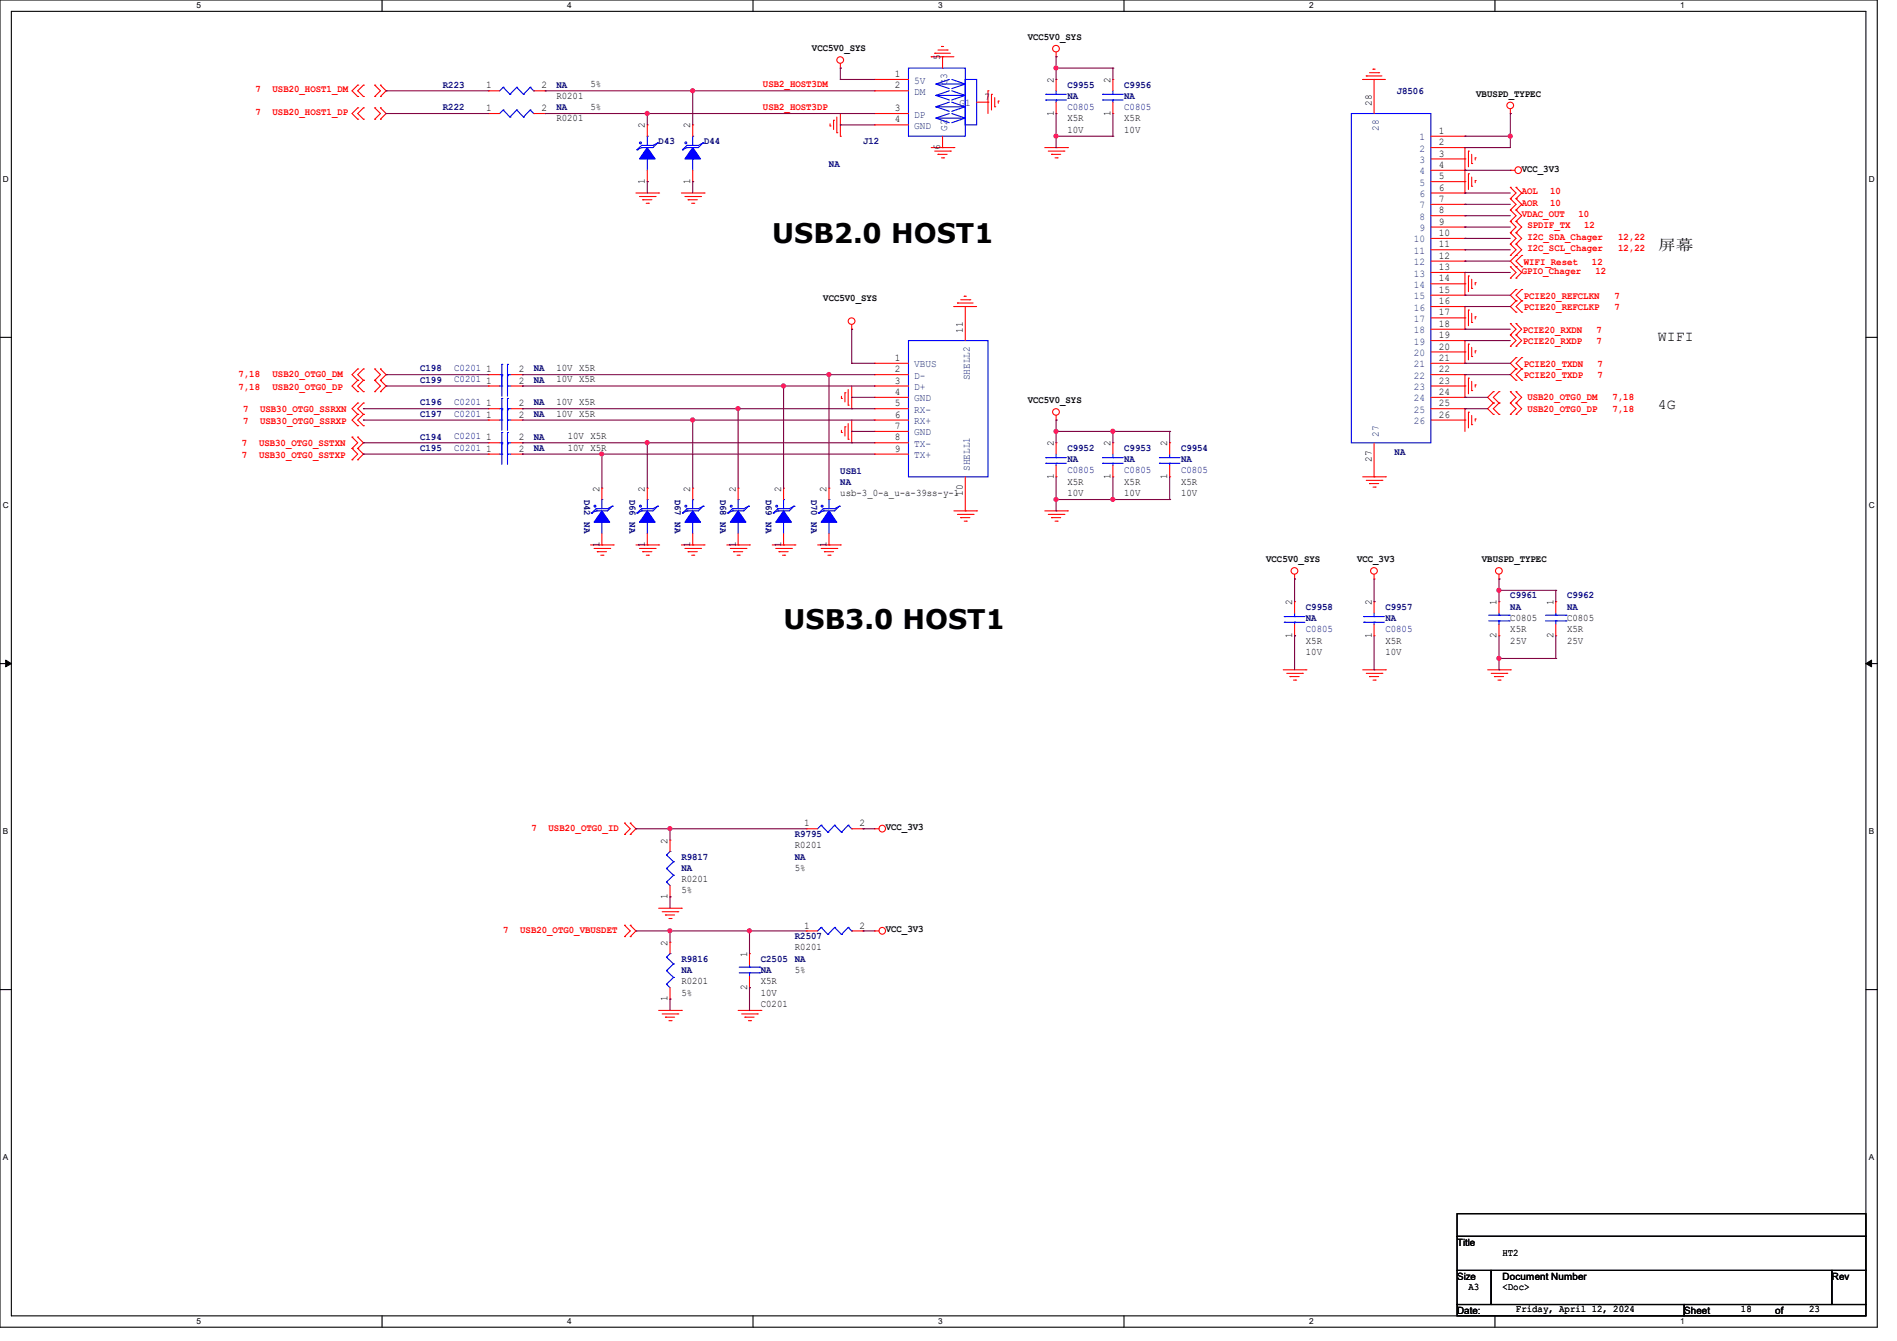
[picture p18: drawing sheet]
<svg xmlns="http://www.w3.org/2000/svg" width="297mm" height="210mm" viewBox="0 0 297 210" stroke-linecap="round" stroke-linejoin="round" font-family="sans-serif">
<defs><g id="words">
<g font-size="4.2">
<text x="120.9" y="38">USB2.0 HOST1</text>
<text x="122.7" y="98.5">USB3.0 HOST1</text>
</g>
<g font-size="2.3">
<text x="259.6" y="39.2">屏幕</text>
<text x="259.6" y="53.4">WIFI</text>
<text x="259.6" y="64.1">4G</text>
</g>
<g font-size="1.6">
<text x="127.1" y="8">VCC5V0_SYS</text>
<text x="147.2" y="9.4" transform="rotate(-90 147.2 9.4)">5</text>
<text x="160.9" y="6.3">VCC5V0_SYS</text>
<text x="76.1" y="13.8">1</text>
<text x="76.1" y="17.4">1</text>
<text x="84.8" y="13.8">2</text>
<text x="84.8" y="17.4">2</text>
<text x="87.1" y="15.5">R0201</text>
<text x="92.5" y="13.7">5%</text>
<text x="92.5" y="17.2">5%</text>
<text x="140.1" y="12.1">1</text>
<text x="140.1" y="13.8">2</text>
<text x="140.1" y="17.4">3</text>
<text x="154.1" y="15.6">7</text>
<text x="165" y="13" transform="rotate(-90 165 13)">2</text>
<text x="173.9" y="13" transform="rotate(-90 173.9 13)">2</text>
<text x="214.8" y="16.6" transform="rotate(-90 214.8 16.6)">28</text>
<text x="231.1" y="15.2">VBUSPD_TYPEC</text>
<text x="87.1" y="19">R0201</text>
<text x="101" y="20.1" transform="rotate(-90 101 20.1)">2</text>
<text x="108.1" y="20.1" transform="rotate(-90 108.1 20.1)">2</text>
<text x="140.1" y="19.2">4</text>
<text x="147.2" y="23.5" transform="rotate(-90 147.2 23.5)">6</text>
<text x="165" y="18.1" transform="rotate(-90 165 18.1)">1</text>
<text x="167.1" y="19">X5R</text>
<text x="167.1" y="20.8">10V</text>
<text x="173.9" y="18.1" transform="rotate(-90 173.9 18.1)">1</text>
<text x="176" y="19">X5R</text>
<text x="176" y="20.8">10V</text>
<text x="225.3" y="21">1</text>
<text x="225.3" y="22.7">2</text>
<text x="101" y="28.8" transform="rotate(-90 101 28.8)">1</text>
<text x="108.1" y="28.8" transform="rotate(-90 108.1 28.8)">1</text>
<text x="225.3" y="24.5">3</text>
<text x="225.3" y="26.3">4</text>
<text x="225.3" y="28.1">5</text>
<text x="225.3" y="29.8">6</text>
<text x="238.2" y="26.9">VCC_3V3</text>
<text x="225.3" y="31.6">7</text>
<text x="225.3" y="33.4">8</text>
<text x="225.3" y="35.2">9</text>
<text x="225.3" y="37">10</text>
<text x="225.3" y="38.7">11</text>
<text x="225.3" y="40.5">12</text>
<text x="128.9" y="47.2">VCC5V0_SYS</text>
<text x="225.3" y="42.3">13</text>
<text x="225.3" y="44.1">14</text>
<text x="225.3" y="45.8">15</text>
<text x="225.3" y="47.6">16</text>
<text x="150.8" y="52.1" transform="rotate(-90 150.8 52.1)">11</text>
<text x="225.3" y="49.4">17</text>
<text x="225.3" y="51.2">18</text>
<text x="225.3" y="53">19</text>
<text x="76.1" y="58.3">1</text>
<text x="81.2" y="58.3">2</text>
<text x="87.1" y="59.9">10V X5R</text>
<text x="87.1" y="58.1">10V X5R</text>
<text x="140.1" y="56.5">1</text>
<text x="140.1" y="58.3">2</text>
<text x="225.3" y="54.7">20</text>
<text x="225.3" y="56.5">21</text>
<text x="225.3" y="58.3">22</text>
<text x="76.1" y="60.1">1</text>
<text x="76.1" y="65.4">1</text>
<text x="76.1" y="63.6">1</text>
<text x="81.2" y="60.1">2</text>
<text x="81.2" y="65.4">2</text>
<text x="81.2" y="63.6">2</text>
<text x="87.1" y="65.2">10V X5R</text>
<text x="87.1" y="63.5">10V X5R</text>
<text x="140.1" y="60.1">3</text>
<text x="140.1" y="61.8">4</text>
<text x="140.1" y="63.6">5</text>
<text x="140.1" y="65.4">6</text>
<text x="160.9" y="63.2">VCC5V0_SYS</text>
<text x="225.3" y="60.1">23</text>
<text x="225.3" y="61.8">24</text>
<text x="225.3" y="63.6">25</text>
<text x="225.3" y="65.4">26</text>
<text x="76.1" y="70.7">1</text>
<text x="76.1" y="69">1</text>
<text x="81.2" y="70.7">2</text>
<text x="81.2" y="69">2</text>
<text x="88.9" y="70.6">10V X5R</text>
<text x="88.9" y="68.8">10V X5R</text>
<text x="140.1" y="67.2">7</text>
<text x="140.1" y="69">8</text>
<text x="140.1" y="70.7">9</text>
<text x="165" y="69.9" transform="rotate(-90 165 69.9)">2</text>
<text x="173.9" y="69.9" transform="rotate(-90 173.9 69.9)">2</text>
<text x="182.8" y="69.9" transform="rotate(-90 182.8 69.9)">2</text>
<text x="93.9" y="77" transform="rotate(-90 93.9 77)">2</text>
<text x="101" y="77" transform="rotate(-90 101 77)">2</text>
<text x="108.1" y="77" transform="rotate(-90 108.1 77)">2</text>
<text x="115.2" y="77" transform="rotate(-90 115.2 77)">2</text>
<text x="122.3" y="77" transform="rotate(-90 122.3 77)">2</text>
<text x="129.4" y="77" transform="rotate(-90 129.4 77)">2</text>
<text x="131.6" y="77.7">usb-3_0-a_u-a-39ss-y-1</text>
<text x="150.8" y="77.7" transform="rotate(-90 150.8 77.7)">10</text>
<text x="165" y="75" transform="rotate(-90 165 75)">1</text>
<text x="167.1" y="75.9">X5R</text>
<text x="167.1" y="77.7">10V</text>
<text x="173.9" y="75" transform="rotate(-90 173.9 75)">1</text>
<text x="176" y="75.9">X5R</text>
<text x="176" y="77.7">10V</text>
<text x="182.8" y="75" transform="rotate(-90 182.8 75)">1</text>
<text x="184.9" y="75.9">X5R</text>
<text x="184.9" y="77.7">10V</text>
<text x="214.8" y="72.3" transform="rotate(-90 214.8 72.3)">27</text>
<text x="93.9" y="85.7" transform="rotate(-90 93.9 85.7)">1</text>
<text x="101" y="85.7" transform="rotate(-90 101 85.7)">1</text>
<text x="108.1" y="85.7" transform="rotate(-90 108.1 85.7)">1</text>
<text x="115.2" y="85.7" transform="rotate(-90 115.2 85.7)">1</text>
<text x="122.3" y="85.7" transform="rotate(-90 122.3 85.7)">1</text>
<text x="129.4" y="85.7" transform="rotate(-90 129.4 85.7)">1</text>
<text x="198.2" y="88.1">VCC5V0_SYS</text>
<text x="212.5" y="88.1">VCC_3V3</text>
<text x="232" y="88.1">VBUSPD_TYPEC</text>
<text x="202.3" y="94.8" transform="rotate(-90 202.3 94.8)">2</text>
<text x="214.8" y="94.8" transform="rotate(-90 214.8 94.8)">2</text>
<text x="234.3" y="94.8" transform="rotate(-90 234.3 94.8)">1</text>
<text x="243.2" y="94.8" transform="rotate(-90 243.2 94.8)">1</text>
<text x="202.3" y="99.9" transform="rotate(-90 202.3 99.9)">1</text>
<text x="204.5" y="100.8">X5R</text>
<text x="214.8" y="99.9" transform="rotate(-90 214.8 99.9)">1</text>
<text x="216.9" y="100.8">X5R</text>
<text x="234.3" y="99.9" transform="rotate(-90 234.3 99.9)">2</text>
<text x="236.5" y="97.2">C0805</text>
<text x="236.5" y="99">X5R</text>
<text x="236.5" y="100.8">25V</text>
<text x="243.2" y="99.9" transform="rotate(-90 243.2 99.9)">2</text>
<text x="245.4" y="97.2">C0805</text>
<text x="245.4" y="99">X5R</text>
<text x="245.4" y="100.8">25V</text>
<text x="204.5" y="102.6">10V</text>
<text x="216.9" y="102.6">10V</text>
<text x="125.9" y="129.4">1</text>
<text x="134.6" y="129.4">2</text>
<text x="138.7" y="130">VCC_3V3</text>
<text x="104.5" y="132.1" transform="rotate(-90 104.5 132.1)">2</text>
<text x="124.5" y="132.8">R0201</text>
<text x="124.5" y="136.4">5%</text>
<text x="104.5" y="140.8" transform="rotate(-90 104.5 140.8)">1</text>
<text x="106.7" y="138.1">R0201</text>
<text x="106.7" y="139.9">5%</text>
<text x="104.5" y="148.1" transform="rotate(-90 104.5 148.1)">2</text>
<text x="117" y="149.9" transform="rotate(-90 117 149.9)">1</text>
<text x="124.5" y="148.8">R0201</text>
<text x="125.9" y="145.4">1</text>
<text x="134.6" y="145.4">2</text>
<text x="138.7" y="146">VCC_3V3</text>
<text x="106.7" y="154.1">R0201</text>
<text x="106.7" y="155.9">5%</text>
<text x="117" y="155" transform="rotate(-90 117 155)">2</text>
<text x="119.1" y="154.1">X5R</text>
<text x="119.1" y="155.9">10V</text>
<text x="124.5" y="152.4">5%</text>
<text x="104.5" y="156.8" transform="rotate(-90 104.5 156.8)">1</text>
<text x="119.1" y="157.7">C0201</text>
<text x="228.1" y="195.1">Title</text>
<text x="235.2" y="196.6">HT2</text>
<text x="228.1" y="200.4">Size</text>
<text x="229.9" y="202">A3</text>
<text x="235.2" y="200.4">Document Number</text>
<text x="235.2" y="202">&lt;Doc&gt;</text>
<text x="286.8" y="200.4">Rev</text>
<text x="228.1" y="205.7">Date:</text>
<text x="237.4" y="205.5">Friday, April 12, 2024</text>
<text x="263.7" y="205.7">Sheet</text>
<text x="272.6" y="205.5">18</text>
<text x="277.9" y="205.7">of</text>
<text x="283.2" y="205.5">23</text>
</g>
<g font-size="1.6" fill="#f00">
<text x="40" y="18">7</text>
<text x="40" y="14.4">7</text>
<text x="42.7" y="18">USB20_HOST1_DP</text>
<text x="42.7" y="14.4">USB20_HOST1_DM</text>
<text x="119.5" y="17.2">USB2_HOST3DP</text>
<text x="119.5" y="13.7">USB2_HOST3DM</text>
<text x="238.2" y="30.4">AOL</text>
<text x="238.2" y="32.2">AOR</text>
<text x="238.2" y="34">VDAC_OUT</text>
<text x="239.1" y="35.8">SPDIF_TX</text>
<text x="242.7" y="30.4">10</text>
<text x="242.7" y="32.2">10</text>
<text x="247.1" y="34">10</text>
<text x="248" y="35.8">12</text>
<text x="238.6" y="41.4">WIFI_Reset</text>
<text x="239.1" y="37.5">I2C_SDA_Chager</text>
<text x="239.1" y="39.3">I2C_SCL_Chager</text>
<text x="249.3" y="41.4">12</text>
<text x="253.4" y="37.5">12,22</text>
<text x="253.4" y="39.3">12,22</text>
<text x="238.2" y="42.9">GPIO_Chager</text>
<text x="238.6" y="46.8">PCIE20_REFCLKN</text>
<text x="249.8" y="42.9">12</text>
<text x="252.8" y="46.8">7</text>
<text x="238.4" y="53.9">PCIE20_RXDP</text>
<text x="238.4" y="52.1">PCIE20_RXDN</text>
<text x="238.6" y="48.6">PCIE20_REFCLKP</text>
<text x="250" y="53.9">7</text>
<text x="250" y="52.1">7</text>
<text x="252.8" y="48.6">7</text>
<text x="37.3" y="59.1">7,18</text>
<text x="42.7" y="59.1">USB20_OTG0_DM</text>
<text x="238.6" y="59.2">PCIE20_TXDP</text>
<text x="238.6" y="57.4">PCIE20_TXDN</text>
<text x="250.1" y="59.2">7</text>
<text x="250.1" y="57.4">7</text>
<text x="37.3" y="61">7,18</text>
<text x="38.1" y="64.6">7</text>
<text x="40.7" y="64.6">USB30_OTG0_SSRXN</text>
<text x="42.7" y="61">USB20_OTG0_DP</text>
<text x="239.1" y="64.6">USB20_OTG0_DP</text>
<text x="239.1" y="62.6">USB20_OTG0_DM</text>
<text x="252.5" y="64.6">7,18</text>
<text x="252.5" y="62.6">7,18</text>
<text x="37.9" y="71.7">7</text>
<text x="37.9" y="69.9">7</text>
<text x="38.1" y="66.3">7</text>
<text x="40.6" y="71.7">USB30_OTG0_SSTXP</text>
<text x="40.6" y="69.9">USB30_OTG0_SSTXN</text>
<text x="40.7" y="66.3">USB30_OTG0_SSRXP</text>
<text x="83.2" y="130.2">7</text>
<text x="85.9" y="130.2">USB20_OTG0_ID</text>
<text x="78.8" y="146.2">7</text>
<text x="81.4" y="146.2">USB20_OTG0_VBUSDET</text>
</g>
<g font-size="1.6" fill="#00007f">
<text x="69.3" y="13.7">R223</text>
<text x="69.3" y="17.3">R222</text>
<text x="87.1" y="13.7">NA</text>
<text x="87.1" y="17.3">NA</text>
<text x="167.1" y="13.7">C9955</text>
<text x="167.1" y="15.5">NA</text>
<text x="167.1" y="17.2">C0805</text>
<text x="176" y="13.7">C9956</text>
<text x="176" y="15.5">NA</text>
<text x="176" y="17.2">C0805</text>
<text x="218.7" y="14.8">J8506</text>
<text x="103.1" y="22.6">D43</text>
<text x="110.2" y="22.6">D44</text>
<text x="135.1" y="22.6">J12</text>
<text x="129.8" y="26.2">NA</text>
<text x="65.8" y="59.9">C199</text>
<text x="65.8" y="58.2">C198</text>
<text x="71.1" y="59.9">C0201</text>
<text x="71.1" y="58.1">C0201</text>
<text x="83.6" y="59.9">NA</text>
<text x="83.6" y="58.2">NA</text>
<text x="65.8" y="65.3">C197</text>
<text x="65.8" y="63.5">C196</text>
<text x="71.1" y="65.2">C0201</text>
<text x="71.1" y="63.5">C0201</text>
<text x="83.6" y="65.3">NA</text>
<text x="83.6" y="63.5">NA</text>
<text x="65.8" y="70.6">C195</text>
<text x="65.8" y="68.8">C194</text>
<text x="71.1" y="70.6">C0201</text>
<text x="71.1" y="68.8">C0201</text>
<text x="83.6" y="70.6">NA</text>
<text x="83.6" y="68.8">NA</text>
<text x="167.1" y="70.6">C9952</text>
<text x="176" y="70.6">C9953</text>
<text x="184.9" y="70.6">C9954</text>
<text x="218.3" y="71.3">NA</text>
<text x="131.6" y="74.2">USB1</text>
<text x="131.6" y="75.9">NA</text>
<text x="167.1" y="72.4">NA</text>
<text x="167.1" y="74.1">C0805</text>
<text x="176" y="72.4">NA</text>
<text x="176" y="74.1">C0805</text>
<text x="184.9" y="72.4">NA</text>
<text x="184.9" y="74.1">C0805</text>
<text x="91.4" y="78.2" transform="rotate(90 91.4 78.2)">D42 NA</text>
<text x="98.5" y="78.2" transform="rotate(90 98.5 78.2)">D66 NA</text>
<text x="105.7" y="78.2" transform="rotate(90 105.7 78.2)">D67 NA</text>
<text x="112.8" y="78.2" transform="rotate(90 112.8 78.2)">D68 NA</text>
<text x="119.9" y="78.2" transform="rotate(90 119.9 78.2)">D69 NA</text>
<text x="127" y="78.2" transform="rotate(90 127 78.2)">D70 NA</text>
<text x="204.5" y="95.5">C9958</text>
<text x="216.9" y="95.5">C9957</text>
<text x="236.5" y="93.7">C9961</text>
<text x="236.5" y="95.5">NA</text>
<text x="245.4" y="93.7">C9962</text>
<text x="245.4" y="95.5">NA</text>
<text x="204.5" y="97.3">NA</text>
<text x="204.5" y="99">C0805</text>
<text x="216.9" y="97.3">NA</text>
<text x="216.9" y="99">C0805</text>
<text x="124.5" y="131.1">R9795</text>
<text x="106.7" y="134.6">R9817</text>
<text x="106.7" y="136.4">NA</text>
<text x="124.5" y="134.6">NA</text>
<text x="124.5" y="147.1">R2507</text>
<text x="106.7" y="150.6">R9816</text>
<text x="106.7" y="152.4">NA</text>
<text x="119.1" y="150.6">C2505</text>
<text x="119.1" y="152.4">NA</text>
<text x="124.5" y="150.6">NA</text>
</g>
<g font-size="1.6" fill="#003f7f">
<text x="143.1" y="13.1">5V</text>
<text x="143.1" y="14.9">DM</text>
<text x="148.3" y="13.3" transform="rotate(-90 148.3 13.3)">G3</text>
<text x="150.2" y="16.6">G1</text>
<text x="143.1" y="18.4">DP</text>
<text x="143.1" y="20.2">GND</text>
<text x="148.3" y="20.4" transform="rotate(-90 148.3 20.4)">G2</text>
<text x="215.9" y="20.4" transform="rotate(-90 215.9 20.4)">28</text>
<text x="222.2" y="22">1</text>
<text x="222.2" y="23.7">2</text>
<text x="222.2" y="25.5">3</text>
<text x="222.2" y="27.3">4</text>
<text x="222.2" y="29.1">5</text>
<text x="222.2" y="30.9">6</text>
<text x="222.2" y="32.6">7</text>
<text x="222.2" y="34.4">8</text>
<text x="221.4" y="38">10</text>
<text x="221.4" y="39.8">11</text>
<text x="221.4" y="41.5">12</text>
<text x="222.2" y="36.2">9</text>
<text x="221.4" y="43.3">13</text>
<text x="221.4" y="45.1">14</text>
<text x="221.4" y="46.9">15</text>
<text x="221.4" y="48.6">16</text>
<text x="221.4" y="50.4">17</text>
<text x="221.4" y="52.2">18</text>
<text x="221.4" y="54">19</text>
<text x="143.1" y="57.5">VBUS</text>
<text x="143.1" y="59.3">D-</text>
<text x="151.9" y="59.6" transform="rotate(-90 151.9 59.6)">SHELL2</text>
<text x="221.4" y="55.8">20</text>
<text x="221.4" y="57.5">21</text>
<text x="221.4" y="59.3">22</text>
<text x="143.1" y="61.1">D+</text>
<text x="143.1" y="62.9">GND</text>
<text x="143.1" y="64.6">RX-</text>
<text x="221.4" y="61.1">23</text>
<text x="221.4" y="62.9">24</text>
<text x="221.4" y="64.6">25</text>
<text x="143.1" y="66.4">RX+</text>
<text x="143.1" y="68.2">GND</text>
<text x="143.1" y="70">TX-</text>
<text x="143.1" y="71.8">TX+</text>
<text x="215.9" y="68.5" transform="rotate(-90 215.9 68.5)">27</text>
<text x="221.4" y="66.4">26</text>
<text x="151.9" y="73.8" transform="rotate(-90 151.9 73.8)">SHELL1</text>
</g>
<g font-size="1.3">
<text x="30.8" y="1.3">5</text>
<text x="88.8" y="1.3">4</text>
<text x="146.9" y="1.3">3</text>
<text x="205" y="1.3">2</text>
<text x="263.1" y="1.3">1</text>
<text x=".5" y="28.4">D</text>
<text x="292.6" y="28.4">D</text>
<text x=".5" y="79.5">C</text>
<text x="292.6" y="79.5">C</text>
<text x=".5" y="130.6">B</text>
<text x="292.6" y="130.6">B</text>
<text x=".5" y="181.7">A</text>
<text x="292.6" y="181.7">A</text>
<text x="30.8" y="207.4">5</text>
<text x="88.8" y="207.4">4</text>
<text x="146.9" y="207.4">3</text>
<text x="205" y="207.4">2</text>
<text x="263.1" y="207.4">1</text>
</g>
</g></defs>
<path d="M0 0h293.9v207.9h-293.9zM1.8 1.8h290.3v204.3h-290.3z" fill="none" stroke="#000" stroke-width=".17"/>
<g fill="#fff">
<path d="M30.8 .2h.7v1.4h-.7z"/>
<path d="M30.8 206.2h.7v1.4h-.7z"/>
</g>
<path d="M59.8 0v1.8M59.8 206.1v1.8" fill="none" stroke="#000" stroke-width=".17"/>
<g fill="#fff">
<path d="M88.8 .2h.7v1.4h-.7z"/>
<path d="M88.8 206.2h.7v1.4h-.7z"/>
</g>
<path d="M117.9 0v1.8M117.9 206.1v1.8" fill="none" stroke="#000" stroke-width=".17"/>
<g fill="#fff">
<path d="M146.9 .2h.7v1.4h-.7z"/>
<path d="M146.9 206.2h.7v1.4h-.7z"/>
</g>
<path d="M176 0v1.8M176 206.1v1.8" fill="none" stroke="#000" stroke-width=".17"/>
<g fill="#fff">
<path d="M205 .2h.7v1.4h-.7z"/>
<path d="M205 206.2h.7v1.4h-.7z"/>
</g>
<path d="M234.1 0v1.8M234.1 206.1v1.8" fill="none" stroke="#000" stroke-width=".17"/>
<g fill="#fff">
<path d="M263.1 .2h.6v1.4h-.6z"/>
<path d="M263.1 206.2h.6v1.4h-.6z"/>
<path d="M.5 27.3h.9v1.4h-.9z"/>
<path d="M292.6 27.3h.9v1.4h-.9z"/>
<path d="M.5 78.4h.9v1.4h-.9z"/>
<path d="M292.6 78.4h.9v1.4h-.9z"/>
</g>
<path d="M0 52.8h1.8M292.1 52.8h1.8" fill="none" stroke="#000" stroke-width=".17"/>
<g fill="#fff">
<path d="M.5 129.5h.8v1.4h-.8z"/>
<path d="M292.6 129.5h.8v1.4h-.8z"/>
</g>
<path d="M0 103.9h1.8M292.1 103.9h1.8" fill="none" stroke="#000" stroke-width=".17"/>
<path d="M.9 103.4l.9 .5-.9 .5zM292.1 103.9l.9-.5v1z" fill="#000" stroke="#000" stroke-width=".16"/>
<g fill="#fff">
<path d="M.5 180.5h.8v1.4h-.8z"/>
<path d="M292.6 180.5h.8v1.4h-.8z"/>
</g>
<path d="M0 155h1.8M292.1 155h1.8M228.1 190.1h64v3.5h-64zM228.1 193.6h64v5.4h-64zM228.1 199h5.4v5.3h-5.4zM233.5 199h53.3v5.3h-53.3zM286.8 199h5.3v5.3h-5.3zM228.1 204.3h35.6v1.8h-35.6zM263.7 204.3h28.4v1.8h-28.4z" fill="none" stroke="#000" stroke-width=".17"/>
<g fill="none" stroke="#f00" stroke-width=".17">
<path d="M56 18.7h.1M56 16.9h.1M56 15.1h.1M56 13.3h.1M56 16.9l-.9 .9 .9 .9M56 13.3l-.9 .9 .9 .9M56.9 18.7h.1M56.9 16.9h.1M56.9 15.1h.1M56.9 13.3h.1M56.9 13.3l-.9 .9 .9 .9M56.9 16.9l-.9 .9 .9 .9"/>
<path d="M58.7 18.7h.1M58.7 16.9h.1M58.7 15.1h.1M58.7 13.3h.1M58.7 16.9l.9 .9-.9 .9M58.7 13.3l.9 .9-.9 .9M59.6 16.9h.1M59.6 18.7h.1M59.6 13.3h.1M59.6 15.1h.1M59.6 16.9l.9 .9-.9 .9M59.6 13.3l.9 .9-.9 .9"/>
<path d="M76.5 14.2h.1M76.5 17.8h.1M76.5 14.2h1.7M76.5 17.8h1.7M83.6 14.2h1.7M83.6 17.8h1.7M85.3 14.2h.1M85.3 17.8h.1M101.3 19.6h.1M101.3 19.6v1.7M108.5 19.6h.1M108.5 19.6v1.7"/>
<path d="M130 19.7h.1M130 19.4v.3M130.5 18.8h.1M130.5 18.8v1.5M131 18.3v2.5M131.6 10.7h.1M131.6 9.9v.8M131.6 17.8v3.5M136.9 12.4h.1M136.9 14.2h.1M136.9 17.8h.1M136.9 19.6h.1"/>
<path d="M136.9 12.4h5.3M136.9 14.2h5.3M136.9 17.8h5.3M136.9 19.6h5.3M145.8 8.9h.1M145.8 8.9h3.6M146.3 8.3h.1M146.3 8.3h2.5M146.9 7.8h1.4M147.4 7.3h.1M147.4 7.3h.3M147.6 8.9h.1"/>
<path d="M147.6 8.9v1.8M148.3 7.8h.1M152.9 16h1.8M154.7 14.2h.1M154.7 16h.1M154.7 14.2v3.6M155.2 14.8h.1M155.2 14.8v2.4M155.7 16.7h.1M155.7 15.3v1.4M156.3 15.8h.1M156.3 15.8v.4"/>
<path d="M165.4 8.9h.1M165.4 17.8h.1M165.4 12.4h.1M165.4 8.2v.7M165.4 12.4v1.8M165.4 16v1.8M174.2 17.8h.1M174.2 12.4h.1M174.2 12.4v1.8M174.2 16v1.8M213.4 12.4h.1M213.4 12.4h3.5"/>
<path d="M213.9 11.9h.1M213.9 11.9h2.5M214.4 11.4h1.5M215 10.8h.1M215 10.8h.3M215.1 12.4h.1M215.1 12.4v5.4M215.9 11.4h.1M236.5 17.8h.1M236.5 17.1v.7M99.6 30.2h3.5M100.1 30.8h2.5"/>
<path d="M100.6 31.3h.1M100.6 31.3h1.5M101.2 31.8h.3M101.3 28.4h.1M101.3 26.7v1.7M101.5 31.8h.1M102.6 30.8h.1M103.1 30.2h.1M106.7 30.2h3.5M107.2 30.8h2.5M107.7 31.3h.1M107.7 31.3h1.5"/>
<path d="M108.3 31.8h.3M108.5 28.4h.1M108.5 26.7v1.7M108.6 31.8h.1M109.7 30.8h.1M110.2 30.2h.1M131 20.8h.1M131.6 21.3h.1M145.8 23.1h3.6M146.3 23.7h2.5M146.9 24.2h.1M146.9 24.2h1.4"/>
<path d="M147.4 24.7h.3M147.6 23.1h.1M147.6 21.3v1.8M147.7 24.7h.1M148.8 23.7h.1M149.4 23.1h.1M163.6 23.1h3.5M164.1 23.7h2.5M164.6 24.2h.1M164.6 24.2h1.5M165.2 24.7h.3M165.5 24.7h.1"/>
<path d="M166.6 23.7h.1M167.1 23.1h.1M224 23.1h5.4M224 30.2h5.4M224 26.7h5.4M224 21.3h5.4M224 24.9h5.4M224 28.4h5.4M224 32h5.4M224 33.8h5.4M224 35.6h5.4M224 37.3h5.4"/>
<path d="M224 39.1h5.4M229.4 26.7h.1M229.4 23.1h.1M229.4 21.3h.1M229.4 24.9h.1M229.4 28.4h.1M229.4 30.2h.1M229.4 32h.1M229.4 33.8h.1M229.4 35.6h.1M229.4 37.3h.1M229.4 39.1h.1"/>
<path d="M229.4 23.1v7.1M229.9 27.2h.1M229.9 23.7h.1M229.9 23.7v2.4M229.9 27.2v2.5M230.4 29.2h.1M230.4 25.6h.1M230.4 24.2v1.4M230.4 27.7v1.5M231 28.3h.1M231 24.7h.1M231 24.7v.4"/>
<path d="M231 28.3v.3M236.5 26.7h.1M236.5 38.2h.1M236.5 36.4h.1M236.5 31.1h.1M236.5 29.3h.1M236.5 32.9h.1M236.5 34.7h.1M236.5 26.7h.7M236.5 36.4l.9 .9-.9 .9M236.5 38.2l.9 .9-.9 .9M236.5 29.3l.9 .9-.9 .9"/>
<path d="M236.5 31.1l.9 .9-.9 .9M236.5 32.9l.9 .9-.9 .9M236.5 34.7l.9 .9-.9 .8M237.4 38.2h.1M237.4 36.4h.1M237.4 31.1h.1M237.4 29.3h.1M237.4 32.9h.1M237.4 34.7h.1M237.4 38.2l.9 .9-1.8 1.8 1.8 1.8-.9 .9M237.4 36.4l.9 .9-.9 .9M237.4 29.3l.9 .9-.9 .9"/>
<path d="M237.4 31.1l.9 .9-.9 .9M237.4 32.9l.9 .9-.9 .9M237.4 34.7l.9 .9-.9 .8M56 57.8h.1M56 59.6h.1M56 57.8l-.9 .9 .9 .9M56 59.6l-.9 .9 .9 .8M56.9 57.8h.1M56.9 59.6h.1M56.9 57.8l-.9 .9 .9 .9M56.9 59.6l-.9 .9 .9 .8M58.7 57.8h.1"/>
<path d="M58.7 59.6h.1M58.7 59.6l.9 .9-.9 .8M58.7 57.8l.9 .9-.9 .9M59.6 59.6h.1M59.6 57.8h.1M59.6 59.6l.9 .9-.9 .8M59.6 57.8l.9 .9-.9 .9M76.5 58.7h.1M76.5 58.7h1.7M80 58.7h1.8M81.8 58.7h.1M133.4 51.6h.1"/>
<path d="M133.4 50.8v.8M136.9 56.9h.1M136.9 58.7h.1M136.9 58.7h5.3M136.9 56.9h5.3M149.4 48h.1M149.4 48h3.5M149.9 47.5h.1M149.9 47.5h2.5M150.4 46.9h1.4M151 46.4h.1M151 46.4h.3"/>
<path d="M151.1 48h.1M151.1 48v5.3M151.8 46.9h.1M224 48h5.4M224 58.7h5.4M224 40.9h5.4M224 42.7h5.4M224 44.4h5.4M224 46.2h5.4M224 49.8h5.4M224 51.6h5.4M224 53.3h5.4"/>
<path d="M224 55.1h5.4M224 56.9h5.4M229.4 58.7h.1M229.4 53.3h.1M229.4 48h.1M229.4 42.7h.1M229.4 40.9h.1M229.4 44.4h.1M229.4 46.2h.1M229.4 49.8h.1M229.4 51.6h.1M229.4 55.1h.1"/>
<path d="M229.4 56.9h.1M229.4 42.7v3.5M229.4 48v3.6M229.4 53.3v3.6M229.4 58.7v3.5M229.9 59.2h.1M229.9 53.9h.1M229.9 48.6h.1M229.9 43.2h.1M229.9 43.2v2.5M229.9 48.6v2.4M229.9 53.9v2.4"/>
<path d="M229.9 59.2v2.5M230.4 55.8h.1M230.4 50.5h.1M230.4 45.2h.1M230.4 43.7v1.5M230.4 49.1v1.4M230.4 54.4v1.4M230.4 59.7v1.5M231 54.9h.1M231 49.6h.1M231 44.3h.1M231 44.3v.3"/>
<path d="M231 49.6v.4M231 54.9v.4M236.5 54.2h.1M236.5 52.5h.1M236.5 50.7h.1M236.5 40h.1M236.5 43.6h.1M236.5 41.8h.1M236.5 52.5l.9 .8-.9 .9M236.5 50.7l.9 .9-.9 .9M236.5 41.8l.9 .9-.9 .9M237.4 57.8h.1"/>
<path d="M237.4 59.6h.1M237.4 56h.1M237.4 54.2h.1M237.4 52.5h.1M237.4 50.7h.1M237.4 47.1h.1M237.4 48.9h.1M237.4 45.3h.1M237.4 40h.1M237.4 41.8h.1M237.4 43.6h.1M237.4 57.8l-.9 .9 .9 .9"/>
<path d="M237.4 56l-.9 .9 .9 .9M237.4 52.5l.9 .8-.9 .9M237.4 50.7l.9 .9-.9 .9M237.4 47.1l-.9 .9 .9 .9M237.4 45.3l-.9 .9 .9 .9M238.3 59.6h.1M238.3 57.8h.1M238.3 56h.1M238.3 48.9h.1M238.3 47.1h.1M238.3 45.3h.1M238.3 41.8h.1"/>
<path d="M238.3 40h.1M238.3 57.8l-.9 .9 .9 .9M238.3 56l-.9 .9 .9 .9M238.3 47.1l-.9 .9 .9 .9M238.3 45.3l-.9 .9 .9 .9M238.3 40l-.9 .9 .9 .9M55.1 72h.1M55.1 70.2h.1M55.1 68.5h.1M55.1 70.2l.9 .9-.9 .9M55.1 68.5l.9 .8-.9 .9M56 70.2h.1"/>
<path d="M56 72h.1M56 68.5h.1M56 66.7h.1M56 64.9h.1M56 63.1h.1M56 61.3h.1M56 70.2l.9 .9-.9 .9M56 68.5l.9 .8-.9 .9M56 64.9l-.9 .9 .9 .9M56 63.1l-.9 .9 .9 .9M56.9 66.7h.1M56.9 64.9h.1"/>
<path d="M56.9 63.1h.1M56.9 61.3h.1M56.9 64.9l-.9 .9 .9 .9M56.9 63.1l-.9 .9 .9 .9M58.7 61.3h.1M59.6 61.3h.1M76.5 71.1h.1M76.5 60.5h.1M76.5 69.3h.1M76.5 65.8h.1M76.5 64h.1M76.5 71.1h1.7"/>
<path d="M76.5 60.5h1.7M76.5 69.3h1.7M76.5 65.8h1.7M76.5 64h1.7M80 71.1h1.8M80 60.5h1.8M80 69.3h1.8M80 65.8h1.8M80 64h1.8M81.8 71.1h.1M81.8 60.5h.1M81.8 69.3h.1"/>
<path d="M81.8 65.8h.1M81.8 64h.1M94.2 76.5h.1M94.2 76.5v1.7M101.3 76.5h.1M101.3 76.5v1.7M108.5 76.5h.1M108.5 76.5v1.7M115.6 76.5h.1M115.6 76.5v1.7M122.7 76.5h.1M122.7 76.5v1.7"/>
<path d="M129.8 76.5h.1M129.8 76.5v1.7M131.7 62.4h.1M131.7 67.7h.1M131.7 62.1v.3M131.7 67.4v.3M132.3 61.5h.1M132.3 66.8h.1M132.3 61.5v1.4M132.3 66.8v1.5M132.8 63.5h.1M132.8 68.8h.1"/>
<path d="M132.8 61v2.5M132.8 66.3v2.5M133.4 64h.1M133.4 69.3h.1M133.4 60.5v3.5M133.4 65.8v3.5M136.9 60.5h.1M136.9 62.2h.1M136.9 64h.1M136.9 65.8h.1M136.9 67.6h.1M136.9 69.3h.1"/>
<path d="M136.9 71.1h.1M136.9 71.1h5.3M136.9 60.5h5.3M136.9 69.3h5.3M136.9 65.8h5.3M136.9 62.2h5.3M136.9 64h5.3M136.9 67.6h5.3M151.1 74.7v5.3M165.4 65.8h.1M165.4 74.7h.1M165.4 69.3h.1"/>
<path d="M165.4 65.1v.7M165.4 69.3v1.8M165.4 72.9v1.8M174.2 74.7h.1M174.2 69.3h.1M174.2 69.3v1.8M174.2 72.9v1.8M183.1 74.7h.1M183.1 69.3h.1M183.1 69.3v1.8M183.1 72.9v1.8M213.4 74.7h3.5"/>
<path d="M213.9 75.2h2.5M214.4 75.7h.1M214.4 75.7h1.5M215 76.3h.3M215.1 74.7h.1M215.1 69.3v5.4M215.3 76.3h.1M216.4 75.2h.1M216.9 74.7h.1M224 60.5h5.4M224 65.8h5.4M224 62.2h5.4"/>
<path d="M224 64h5.4M229.4 64h.1M229.4 60.5h.1M229.4 62.2h.1M229.4 65.8h.1M229.4 64v3.6M229.9 64.6h.1M229.9 64.6v2.4M230.4 66.5h.1M230.4 61.2h.1M230.4 65.1v1.4M231 65.6h.1"/>
<path d="M231 60.3h.1M231 60.3v.3M231 65.6v.4M233.8 64.9h.1M233.8 63.1h.1M233.8 61.3h.1M233.8 63.1l-.9 .9 .9 .9M233.8 61.3l-.9 .9 .9 .9M234.7 63.1h.1M234.7 64.9h.1M234.7 61.3h.1M234.7 61.3l-.9 .9 .9 .9"/>
<path d="M234.7 63.1l-.9 .9 .9 .9M236.5 63.1h.1M236.5 64.9h.1M236.5 61.3h.1M236.5 63.1l.9 .9-.9 .9M236.5 61.3l.9 .9-.9 .9M237.4 63.1h.1M237.4 64.9h.1M237.4 61.3h.1M237.4 63.1l.9 .9-.9 .9M237.4 61.3l.9 .9-.9 .9M92.5 85.3h3.5"/>
<path d="M93 85.9h2.5M93.5 86.4h.1M93.5 86.4h1.5M94.1 87h.3M94.2 85.3h.1M94.2 83.6v1.7M94.4 87h.1M95.5 85.9h.1M96 85.3h.1M99.6 85.3h3.5M100.1 85.9h2.5M100.6 86.4h.1"/>
<path d="M100.6 86.4h1.5M101.2 87h.3M101.3 85.3h.1M101.3 83.6v1.7M101.5 87h.1M102.6 85.9h.1M103.1 85.3h.1M106.7 85.3h3.5M107.2 85.9h2.5M107.7 86.4h.1M107.7 86.4h1.5M108.3 87h.3"/>
<path d="M108.5 85.3h.1M108.5 83.6v1.7M108.6 87h.1M109.7 85.9h.1M110.2 85.3h.1M113.8 85.3h3.5M114.3 85.9h2.5M114.9 86.4h.1M114.9 86.4h1.4M115.4 87h.3M115.6 85.3h.1M115.6 83.6v1.7"/>
<path d="M115.7 87h.1M116.8 85.9h.1M117.3 85.3h.1M120.9 85.3h3.6M121.5 85.9h2.4M122 86.4h.1M122 86.4h1.4M122.5 87h.4M122.7 85.3h.1M122.7 83.6v1.7M122.9 87h.1M123.9 85.9h.1"/>
<path d="M124.5 85.3h.1M128 85.3h3.6M128.6 85.9h2.4M129.1 86.4h.1M129.1 86.4h1.4M129.6 87h.4M129.8 85.3h.1M129.8 83.6v1.7M130 87h.1M131 85.9h.1M131.6 85.3h.1M149.4 80h3.5"/>
<path d="M149.9 80.6h2.5M150.4 81.1h.1M150.4 81.1h1.4M151 81.6h.3M151.1 80h.1M151.3 81.6h.1M152.4 80.6h.1M152.9 80h.1M163.6 80h3.5M164.1 80.6h2.5M164.6 81.1h.1M164.6 81.1h1.5"/>
<path d="M165.2 81.6h.3M165.5 81.6h.1M166.6 80.6h.1M167.1 80h.1M202.7 90.7h.1M202.7 99.6h.1M202.7 94.2h.1M202.7 90v.7M202.7 94.2v1.8M202.7 97.8v1.8M215.1 90.7h.1M215.1 99.6h.1"/>
<path d="M215.1 94.2h.1M215.1 90v.7M215.1 94.2v1.8M215.1 97.8v1.8M234.7 90.7h.1M234.7 94.2h.1M234.7 99.6h.1M234.7 90v.7M234.7 94.2v1.8M234.7 97.8v1.8M243.6 94.2h.1M243.6 99.6h.1"/>
<path d="M243.6 94.2v1.8M243.6 97.8v1.8M200.9 104.9h3.6M201.5 105.5h2.4M202 106h.1M202 106h1.4M202.5 106.5h.4M202.9 106.5h.1M203.9 105.5h.1M204.5 104.9h.1M213.4 104.9h3.5M213.9 105.5h2.5"/>
<path d="M214.4 106h.1M214.4 106h1.5M215 106.5h.3M215.3 106.5h.1M216.4 105.5h.1M216.9 104.9h.1M232.9 104.9h3.6M233.5 105.5h2.4M234 106h.1M234 106h1.4M234.5 106.5h.4M234.9 106.5h.1"/>
<path d="M235.9 105.5h.1M236.5 104.9h.1M97.8 130.7h.1M97.8 128.9h.1M97.8 128.9l.9 .9-.9 .9M98.7 128.9h.1M98.7 130.7h.1M98.7 128.9l.9 .9-.9 .9M104.9 131.6h.1M104.9 131.6v1.8M104.9 138.7v1.8M126.2 129.8h.1"/>
<path d="M126.2 129.8h1.8M133.4 129.8h1.7M135.1 129.8h.1M136.9 129.8h.1M136.9 129.8h.7M97.8 146.7h.1M97.8 144.9h.1M97.8 144.9l.9 .9-.9 .9M98.7 144.9h.1M98.7 146.7h.1M98.7 144.9l.9 .9-.9 .9M103.1 158.2h3.6"/>
<path d="M103.1 142.2h3.6M103.7 158.8h2.4M103.7 142.8h2.4M104.2 159.3h.1M104.2 143.3h.1M104.2 159.3h1.4M104.2 143.3h1.4M104.7 159.9h.4M104.7 143.8h.4M104.9 156.5h.1M104.9 147.6h.1M104.9 140.5h.1"/>
<path d="M104.9 147.6v1.8M104.9 154.7v1.8M105.1 159.9h.1M105.1 143.8h.1M106.1 158.8h.1M106.1 142.8h.1M106.7 158.2h.1M106.7 142.2h.1M115.6 158.2h3.5M116.1 158.8h2.5M116.6 159.3h.1M116.6 159.3h1.5"/>
<path d="M117.2 159.9h.3M117.3 149.4h.1M117.3 154.7h.1M117.3 149.4v1.7M117.3 152.9v1.8M117.5 159.9h.1M118.6 158.8h.1M119.1 158.2h.1M126.2 145.8h.1M126.2 145.8h1.8M133.4 145.8h1.7M135.1 145.8h.1"/>
<path d="M136.9 145.8h.1M136.9 145.8h.7"/>
<circle cx="131.6" cy="9.4" r=".52"/>
<circle cx="165.3" cy="7.6" r=".52"/>
<circle cx="236.5" cy="16.5" r=".52"/>
<circle cx="237.7" cy="26.6" r=".52"/>
<circle cx="133.3" cy="50.3" r=".52"/>
<circle cx="165.3" cy="64.5" r=".52"/>
<circle cx="202.7" cy="89.4" r=".52"/>
<circle cx="215.1" cy="89.4" r=".52"/>
<circle cx="234.7" cy="89.4" r=".52"/>
<circle cx="138.1" cy="129.8" r=".52"/>
<circle cx="138.1" cy="145.8" r=".52"/>
</g>
<g fill="none" stroke="#00f" stroke-width=".17">
<path d="M78.8 13.7h.1M78.8 17.2h.1M78.8 13.7l-.6 .5M78.8 13.7l1 1.1M78.8 17.2l-.6 .6M78.8 17.2l1 1.1M79.8 14.8h.1M79.8 18.3h.1M80.9 13.7h.1M80.9 17.2h.1M80.9 13.7l-1.1 1.1M80.9 13.7l1.1 1.1"/>
<path d="M80.9 17.2l-1.1 1.1M80.9 17.2l1.1 1.1M82 14.8h.1M82 18.3h.1M83 13.7h.1M83 17.2h.1M83 13.7l-1 1.1M83 13.7l.6 .5M83 17.2l-1 1.1M83 17.2l.6 .6M83.6 14.2h.1M83.6 17.8h.1"/>
<path d="M142.2 10.7h8.9v10.6h-8.9zM146.5 13.2h4.6M146.5 14.9h4.6M146.5 16.7h4.6M146.5 18.5h4.6M147.6 8.9h.1M148.6 12.4l-2.1 .8 2.1 .7M148.6 14.2l-2.1 .7 2.1 .8M148.6 16l-2.1 .7 2.1 .7M148.6 17.8l-2.1 .7 2.1 .7M149 12.4l2.1 .8-2.1 .7M149 14.2l2.1 .7-2.1 .8"/>
<path d="M149 16l2.1 .7-2.1 .7M149 17.8l2.1 .7-2.1 .7M151.1 12.4h1.8v7.2h-1.8zM163.7 14.8h.1M163.7 15.7h.1M163.7 14.8h3.3M163.7 15.7h3.3M165.4 15.7h.1M165.4 14.8h.1M165.4 14.2v.6M165.4 15.7v.3M172.6 14.8h.1"/>
<path d="M172.6 15.7h.1M172.6 14.8h3.3M172.6 15.7h3.3M174.2 15.7h.1M174.2 14.8h.1M174.2 14.2v.6M174.2 15.7v.3M211.6 17.8h12.4v51.5h-12.4zM99.7 23.5h.1M100.5 22.8h.1M100.5 23.1h.1M100.5 22.8l-.8 .7"/>
<path d="M100.5 23.1l-.8 .4M101.3 24.9h.1M101.3 21.3h.1M101.3 21.3v1.5M101.3 24.9v1.8M103 22.4h.1M103 22.4l-.8 .4h-1.7M103 22.4l-.8 .7h-1.7M106.8 23.5h.1M107.6 22.8h.1M107.6 23.1h.1M107.6 22.8l-.8 .7"/>
<path d="M107.6 23.1l-.8 .4M108.5 24.9h.1M108.5 21.3h.1M108.5 21.3v1.5M108.5 24.9v1.8M110.1 22.4h.1M110.1 22.4l-.8 .4h-1.7M110.1 22.4l-.8 .7h-1.7M78.2 58.7h.4M78.6 58.8h.1M78.6 58.7h.1M78.6 57.1h.1"/>
<path d="M78.6 57.1v5M79.5 58.8h.1M79.5 57.1h.1M79.5 58.7h.1M79.5 57.1v5M79.5 58.7h.5M142.2 53.3h12.5v21.4h-12.5zM78.2 71.1h.4M78.2 60.5h.4M78.2 69.3h.4M78.2 65.8h.4M78.2 64h.4"/>
<path d="M78.6 71.1h.1M78.6 69.5h.1M78.6 60.5h.1M78.6 69.3h.1M78.6 67.7h.1M78.6 65.8h.1M78.6 64.2h.1M78.6 64h.1M78.6 62.4h.1M78.6 62.4v5M78.6 67.7v5M79.5 69.5h.1"/>
<path d="M79.5 71.1h.1M79.5 60.5h.1M79.5 67.7h.1M79.5 69.3h.1M79.5 64.2h.1M79.5 65.8h.1M79.5 62.4h.1M79.5 64h.1M79.5 71.1h.5M79.5 62.4v5M79.5 67.7v5M79.5 60.5h.5"/>
<path d="M79.5 69.3h.5M79.5 65.8h.5M79.5 64h.5M93.3 79.7h.1M93.3 79.7l-.7 .6M94.2 78.2h.1M94.2 78.2v1.5M95.8 79.3h.1M95.8 79.3l-.7 .4h-1.8M95.8 79.3l-.7 .7h-1.8M100.5 79.7h.1M100.5 79.7l-.8 .6"/>
<path d="M101.3 78.2h.1M101.3 78.2v1.5M103 79.3h.1M103 79.3l-.8 .4h-1.7M103 79.3l-.8 .7h-1.7M107.6 79.7h.1M107.6 79.7l-.8 .6M108.5 78.2h.1M108.5 78.2v1.5M110.1 79.3h.1M110.1 79.3l-.8 .4h-1.7M110.1 79.3l-.8 .7h-1.7"/>
<path d="M114.7 79.7h.1M114.7 79.7l-.7 .6M115.6 78.2h.1M115.6 78.2v1.5M117.2 79.3h.1M117.2 79.3l-.7 .4h-1.8M117.2 79.3l-.7 .7h-1.8M121.8 79.7h.1M121.8 79.7l-.7 .6M122.7 78.2h.1M122.7 78.2v1.5M124.3 79.3h.1"/>
<path d="M124.3 79.3l-.7 .4h-1.8M124.3 79.3l-.7 .7h-1.8M128.9 79.7h.1M128.9 79.7l-.7 .6M129.8 78.2h.1M129.8 78.2v1.5M131.4 79.3h.1M131.4 79.3l-.7 .4h-1.8M131.4 79.3l-.7 .7h-1.8M163.7 71.7h.1M163.7 72.6h.1M163.7 71.7h3.3"/>
<path d="M163.7 72.6h3.3M165.4 72.6h.1M165.4 71.7h.1M165.4 71.1v.6M165.4 72.6v.3M172.6 71.7h.1M172.6 72.6h.1M172.6 71.7h3.3M172.6 72.6h3.3M174.2 72.6h.1M174.2 71.7h.1M174.2 71.1v.6"/>
<path d="M174.2 72.6v.3M181.5 71.7h.1M181.5 72.6h.1M181.5 71.7h3.2M181.5 72.6h3.2M183.1 72.6h.1M183.1 71.7h.1M183.1 71.1v.6M183.1 72.6v.3M92.6 80.3h.1M93.3 80h.1M93.3 80l-.7 .3"/>
<path d="M94.2 81.8h.1M94.2 81.8v1.8M99.7 80.3h.1M100.5 80h.1M100.5 80l-.8 .3M101.3 81.8h.1M101.3 81.8v1.8M106.8 80.3h.1M107.6 80h.1M107.6 80l-.8 .3M108.5 81.8h.1M108.5 81.8v1.8"/>
<path d="M114 80.3h.1M114.7 80h.1M114.7 80l-.7 .3M115.6 81.8h.1M115.6 81.8v1.8M121.1 80.3h.1M121.8 80h.1M121.8 80l-.7 .3M122.7 81.8h.1M122.7 81.8v1.8M128.2 80.3h.1M128.9 80h.1"/>
<path d="M128.9 80l-.7 .3M129.8 81.8h.1M129.8 81.8v1.8M201.1 96.6h.1M201.1 97.5h.1M201.1 96.6h3.2M201.1 97.5h3.2M202.7 97.5h.1M202.7 96.6h.1M202.7 96v.6M202.7 97.5v.3M213.5 96.6h.1"/>
<path d="M213.5 97.5h.1M213.5 96.6h3.2M213.5 97.5h3.2M215.1 97.5h.1M215.1 96.6h.1M215.1 96v.6M215.1 97.5v.3M233.1 97.2h3.2M233.1 96.4h3.2M234.7 96.4h.1M234.7 97.2h.1M234.7 96v.4"/>
<path d="M234.7 97.2v.6M236.3 97.2h.1M236.3 96.4h.1M242 97.2h3.2M242 96.4h3.2M243.6 96.4h.1M243.6 97.2h.1M243.6 96v.4M243.6 97.2v.6M245.2 97.2h.1M245.2 96.4h.1M104.4 138.1h.1"/>
<path d="M104.4 136h.1M104.4 133.9h.1M104.4 138.1l.5 .6M104.4 136l1.1 1.1M104.4 133.9l1.1 1.1M104.9 133.4h.1M104.9 133.4l-.5 .5M105.5 137.1h.1M105.5 135h.1M105.5 137.1l-1.1 1M105.5 135l-1.1 1M128.6 129.2h.1"/>
<path d="M128.6 129.2l-.6 .6M128.6 129.2l1 1.1M129.6 130.3h.1M130.7 129.2h.1M130.7 129.2l-1.1 1.1M130.7 129.2l1 1.1M131.7 130.3h.1M132.8 129.2h.1M132.8 129.2l-1.1 1.1M132.8 129.2l.6 .6M133.4 129.8h.1M104.4 154.1h.1"/>
<path d="M104.4 152h.1M104.4 149.9h.1M104.4 154.1l.5 .6M104.4 152l1.1 1.1M104.4 149.9l1.1 1.1M104.9 149.4h.1M104.9 149.4l-.5 .5M105.5 153.1h.1M105.5 151h.1M105.5 153.1l-1.1 1M105.5 151l-1.1 1M115.7 152.4h3.3"/>
<path d="M115.7 151.5h3.3M117.3 151.5h.1M117.3 152.4h.1M117.3 151.1v.4M117.3 152.4v.5M119 152.4h.1M119 151.5h.1M128.6 145.2h.1M128.6 145.2l-.6 .6M128.6 145.2l1 1.1M129.6 146.3h.1M130.7 145.2h.1"/>
<path d="M130.7 145.2l-1.1 1.1M130.7 145.2l1 1.1M131.7 146.3h.1M132.8 145.2h.1M132.8 145.2l-1.1 1.1M132.8 145.2l.6 .6M133.4 145.8h.1"/>
<circle cx="100.3" cy="22.4" r=".15"/>
<circle cx="107.4" cy="22.4" r=".15"/>
<circle cx="93.2" cy="79.3" r=".15"/>
<circle cx="100.3" cy="79.3" r=".15"/>
<circle cx="107.4" cy="79.3" r=".15"/>
<circle cx="114.5" cy="79.3" r=".15"/>
<circle cx="121.6" cy="79.3" r=".15"/>
<circle cx="128.7" cy="79.3" r=".15"/>
</g>
<g fill="#00f" stroke="#00f" stroke-width=".17">
<path d="M115.6 80l1.2 1.8h-2.5z" fill-rule="evenodd"/>
<path d="M101.3 80l1.3 1.8h-2.5z" fill-rule="evenodd"/>
<path d="M94.2 80l1.3 1.8h-2.5z" fill-rule="evenodd"/>
<path d="M101.3 23.1l1.3 1.8h-2.5z" fill-rule="evenodd"/>
<path d="M108.5 23.1l1.2 1.8h-2.5z" fill-rule="evenodd"/>
<path d="M129.8 80l1.2 1.8h-2.4z" fill-rule="evenodd"/>
<path d="M108.5 80l1.2 1.8h-2.5z" fill-rule="evenodd"/>
<path d="M122.7 80l1.2 1.8h-2.4z" fill-rule="evenodd"/>
</g>
<g fill="none" stroke="#7f003f" stroke-width=".17">
<path d="M60.5 17.8h.1M60.5 14.2h.1M60.5 17.8h16M60.5 14.2h16M85.3 14.2h.1M85.3 17.8h.1M85.3 17.8h51.6M85.3 14.2h51.6M101.3 17.8h.1M101.3 17.8v1.8M108.5 14.2h.1M108.5 14.2v5.4"/>
<path d="M131.6 12.4h.1M131.6 10.7h.1M131.6 19.6h.1M131.6 12.4h5.3M131.6 10.7v1.7M131.6 19.6h5.3M165.4 8.9h.1M165.4 10.7h.1M165.4 8.9v3.5M165.4 17.8v5.3M165.4 10.7h8.8M174.2 10.7h.1"/>
<path d="M174.2 10.7v1.7M174.2 17.8v3.5M236.5 17.8h.1M236.5 17.8v5.3h-7.1M101.3 28.4h.1M101.3 28.4v1.8M108.5 28.4h.1M108.5 28.4v1.8M165.4 21.3h.1M165.4 23.1h.1M165.4 21.3h8.8M174.2 21.3h.1"/>
<path d="M229.4 37.3h.1M229.4 39.1h.1M229.4 21.3h.1M229.4 23.1h.1M229.4 30.2h.1M229.4 32h.1M229.4 33.8h.1M229.4 35.6h.1M229.4 26.7h.1M229.4 37.3h7.1M229.4 39.1h7.1M229.4 21.3h7.1"/>
<path d="M229.4 30.2h7.1M229.4 32h7.1M229.4 33.8h7.1M229.4 35.6h7.1M229.4 26.7h7.1M236.5 21.3h.1M60.5 58.7h.1M60.5 58.7h16M81.8 58.7h.1M81.8 58.7h55.1M129.8 58.7h.1M129.8 58.7v17.8"/>
<path d="M133.4 56.9h.1M133.4 51.6h.1M133.4 56.9h3.5M133.4 51.6v5.3M229.4 40.9h.1M229.4 46.2h.1M229.4 48h.1M229.4 51.6h.1M229.4 53.3h.1M229.4 58.7h.1M229.4 56.9h.1M229.4 42.7h.1"/>
<path d="M229.4 58.7h7.1M229.4 56.9h7.1M229.4 40.9h7.1M229.4 46.2h7.1M229.4 48h7.1M229.4 51.6h7.1M229.4 53.3h7.1M229.4 42.7h7.1M56.9 71.1h.1M56.9 69.3h.1M56.9 65.8h.1M56.9 64h.1"/>
<path d="M56.9 64h19.6M56.9 65.8h19.6M56.9 69.3h19.6M56.9 71.1h19.6M60.5 60.5h.1M60.5 60.5h16M81.8 64h.1M81.8 69.3h.1M81.8 71.1h.1M81.8 60.5h.1M81.8 64h55.1M81.8 65.8h55.1"/>
<path d="M81.8 69.3h55.1M81.8 71.1h55.1M81.8 60.5h55.1M94.2 71.1h.1M94.2 71.1v5.4M101.3 69.3h.1M101.3 69.3v7.2M108.5 65.8h.1M108.5 65.8v10.7M115.6 64h.1M115.6 64v12.5M122.7 60.5h.1"/>
<path d="M122.7 60.5v16M133.4 67.6h.1M133.4 62.2h.1M133.4 67.6h3.5M133.4 62.2h3.5M165.4 78.2h.1M165.4 65.8h.1M165.4 67.6h.1M165.4 67.6h17.7M165.4 65.8v3.5M165.4 74.7v5.3M165.4 78.2h17.7"/>
<path d="M174.2 67.6h.1M174.2 78.2h.1M174.2 67.6v1.7M174.2 74.7v3.5M183.1 67.6h.1M183.1 78.2h.1M183.1 67.6v1.7M183.1 74.7v3.5M229.4 62.2h.1M229.4 64h.1M229.4 64h3.5M229.4 62.2h3.5"/>
<path d="M165.4 80h.1M202.7 99.6h.1M202.7 90.7h.1M202.7 90.7v3.5M202.7 99.6v5.3M215.1 94.2h.1M215.1 90.7v3.5M215.1 99.6v5.3M234.7 90.7h.1M234.7 92.5h.1M234.7 90.7v3.5M234.7 99.6v5.3"/>
<path d="M234.7 92.5h8.9M243.6 92.5h.1M243.6 92.5v1.7M243.6 99.6v3.5M215.1 104.9h.1M234.7 103.1h.1M234.7 104.9h.1M234.7 103.1h8.9M243.6 103.1h.1M99.6 129.8h.1M99.6 129.8h26.6M104.9 129.8h.1"/>
<path d="M104.9 129.8v1.8M135.1 129.8h.1M135.1 129.8h1.8M99.6 145.8h.1M99.6 145.8h26.6M104.9 145.8h.1M104.9 156.5h.1M104.9 140.5h.1M104.9 140.5v1.7M104.9 145.8v1.8M104.9 156.5v1.7M117.3 145.8h.1"/>
<path d="M117.3 154.7h.1M117.3 145.8v3.6M117.3 154.7v3.5M135.1 145.8h.1M135.1 145.8h1.8"/>
</g>
<g fill="#f0f" stroke="#f0f" stroke-width=".17">
<circle cx="101.3" cy="17.8" r=".32"/>
<circle cx="108.4" cy="14.2" r=".32"/>
<circle cx="115.5" cy="64" r=".32"/>
<circle cx="94.2" cy="71.1" r=".32"/>
<circle cx="101.3" cy="69.3" r=".32"/>
<circle cx="129.8" cy="58.7" r=".32"/>
<circle cx="108.4" cy="65.8" r=".32"/>
<circle cx="122.7" cy="60.4" r=".32"/>
<circle cx="117.3" cy="145.8" r=".32"/>
<circle cx="104.9" cy="145.8" r=".32"/>
<circle cx="104.9" cy="129.8" r=".32"/>
<circle cx="236.5" cy="21.3" r=".32"/>
<circle cx="165.3" cy="67.5" r=".32"/>
<circle cx="174.2" cy="67.5" r=".32"/>
<circle cx="174.2" cy="78.2" r=".32"/>
<circle cx="165.3" cy="78.2" r=".32"/>
<circle cx="165.3" cy="10.6" r=".32"/>
<circle cx="165.3" cy="21.3" r=".32"/>
<circle cx="234.7" cy="92.4" r=".32"/>
<circle cx="234.7" cy="103.1" r=".32"/>
</g>
<use href="#words"/>
</svg>
